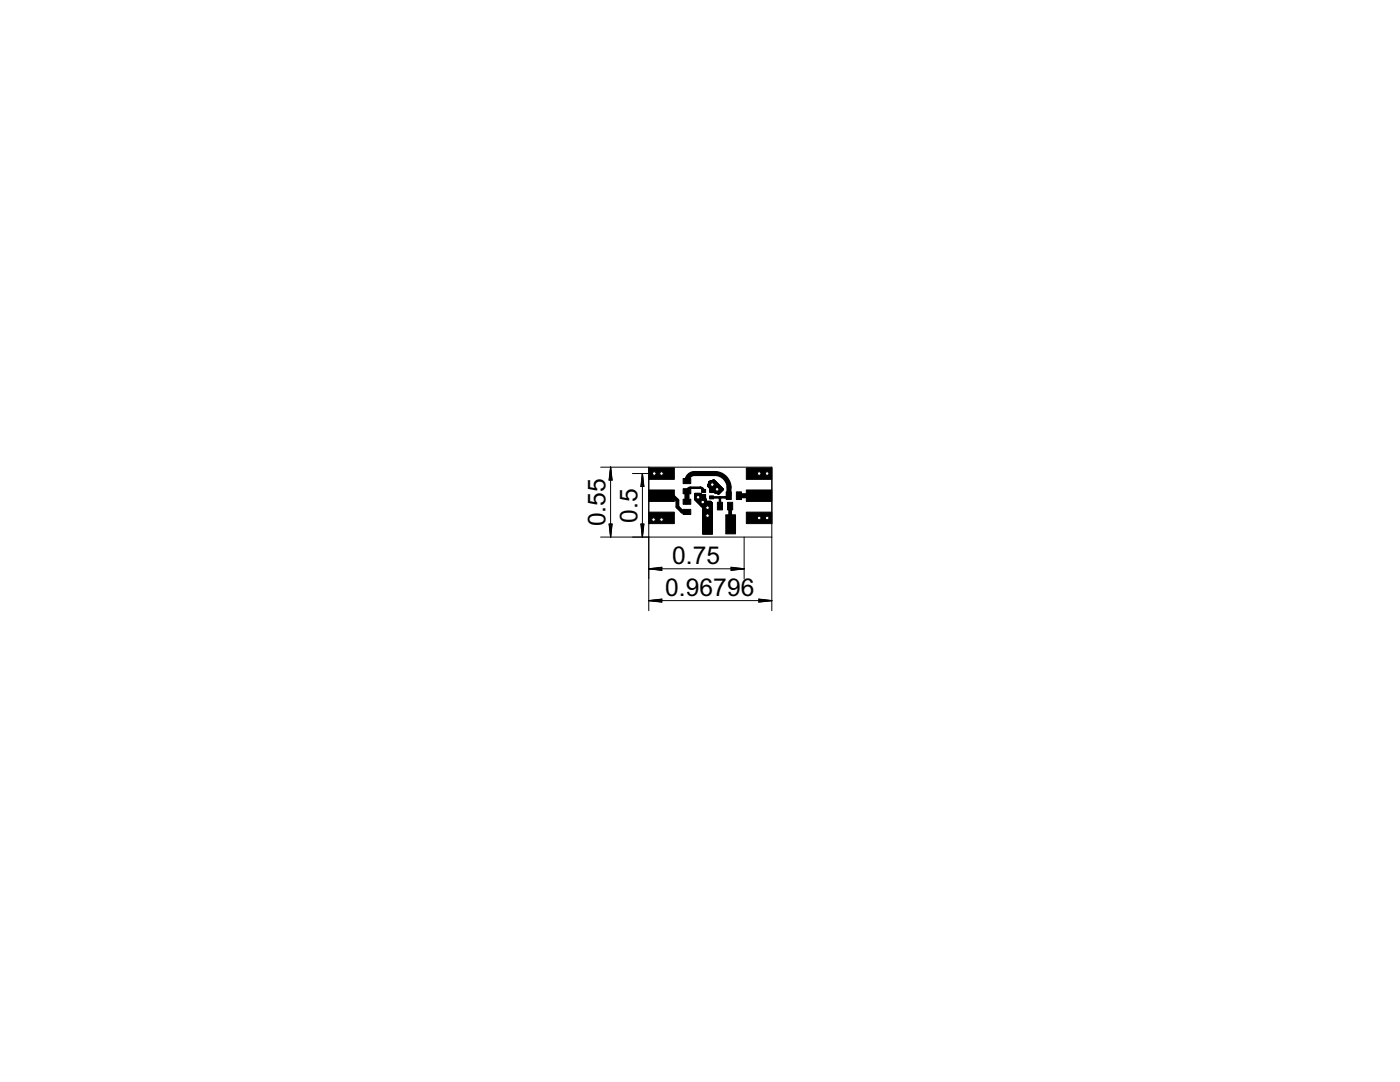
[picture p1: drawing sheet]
<svg xmlns="http://www.w3.org/2000/svg" width="279mm" height="216mm" viewBox="0 0 279 216" stroke-linecap="round" stroke-linejoin="round" font-family="sans-serif">
<defs><g id="words">
<g font-size="5.5">
<text x="120.9" y="105.1" transform="rotate(-90 120.9 105.1)">0.55</text>
<text x="127.2" y="104.3" transform="rotate(-90 127.2 104.3)">0.5</text>
<text x="134.1" y="112.5">0.75</text>
<text x="132.7" y="118.8">0.96796</text>
</g>
</g></defs>
<g fill="#000" stroke="#000" stroke-width=".2">
<path d="M129.5 97.8h5.1v2.3h-5.1zM129.5 93.4h5.1v2.3h-5.1zM136.3 99.6h1.6v1h-1.6zM136.3 97.5h1.6v1h-1.6zM136.3 95.5h1.6v1h-1.6zM140 97.7h.8v.6h-.8zM140 98.7h.8v.8h-.8zM141.6 99h.8v.5h-.8zM141.6 97.7h.8v.6h-.8zM144.9 98.1h1v1.6h-1zM147 98.1h1v1.6h-1zM148.9 97.8h5.1v2.3h-5.1z"/>
<path d="M148.9 93.4h5.1v2.3h-5.1zM129.5 102.2h5.1v2.3h-5.1zM136.3 101.6h1.6v1.1h-1.6zM140.2 102.7h2v3.8h-2zM143.2 100.2h1v1.5h-1zM144.8 102.7h2v3.8h-2zM145.2 100.2h1v1.5h-1zM148.9 102.2h5.1v2.3h-5.1z"/>
</g>
<path d="M132 98.9h2.2l1 1v1.2l.9 1 1 .1M130.4 103.7h1.6M132 103.3v.4M132 103.7h.1M145.7 101v3.5l.1 .1" fill="none" stroke="#000" stroke-width=".76"/>
<g fill="none" stroke="#000" stroke-width=".2">
<path d="M138.7 98.6h1.2M138.7 98.5l1.2 .1M138.7 98.5h1.1M138.7 98.8h2v.7M138.7 99.5h2.2v1.3l-.2 .2M138.7 99.7l1.2 1.3M138.7 99.7h2.2M138.7 99.6h2.2M138.7 99.5h2M138.7 99.4h2M138.7 99.3h2M138.7 99.2h2"/>
<path d="M138.7 99.1h2M138.7 99h2M138.7 98.9h2M138.7 98.8h2M138.7 98.7h1.4M138.7 98.7h1.3M138.7 98.6l1.3 .1M138.7 99.8h2.2M138.8 99.8h2.1M138.8 99.9h2.1M138.9 99.9h2M138.9 100h2"/>
<path d="M140.1 98.8l-.3-.4h-1.1v1.3M141.2 97l.6 .6v.7h2M141.2 97h2.5M141.2 97h2.6M141.2 96.9l2.5 .1M141.2 96.9h2.4M141.3 97.1h2.5M141.3 96.8l2.3 .1M141.3 96.8h2.3M141.3 96.8h2.2M141.3 96.7h2.1M141.3 97.1l2.6 .1"/>
<path d="M141.3 96.6h2.1M141.4 96.6h1.9M141.4 97.2h2.5M141.4 96.5h1.8M141.4 96.4l1.8 .1M141.4 97.2l2.6 .1M141.4 96.4h1.8M141.4 96.3l1.7 .1M141.4 96.3h1.6M141.5 96.2l1.5 .1M141.5 97.3h2.5M141.5 96.2h1.4"/>
<path d="M141.5 96.1l1.4 .1M141.5 96.1h1.4M141.5 97.3h2.6M141.5 96.1h1.3M141.6 97.4h2.5M141.6 97.4l2.6 .1M141.7 97.5h2.6M141.7 96h1M141.7 97.5l2.6 .1M141.8 97.6h2.5M141.8 97.6h2.6M141.8 98.2h2"/>
<path d="M141.8 98h2.3M141.8 97.8h2.4M141.9 95.9h.8M142 95.9h.6M142.1 95.9h.5M142.3 95.8h.2M142.5 95.8h.1M142.5 95.8l-1 .3-.3 .9M142.5 95.8l1.9 1.8M142.6 98.3h1.1M142.8 98.4h.9M142.9 98.4h.7"/>
<path d="M143 98.5h.6M143.2 98.5h.3M143.4 98.6h.1M143.9 98.2h-2.1M143.9 98.1h-2.1M144 98.1h-2.2M144 98h-2.2M144.1 97.9l-2.3 .1M144.2 97.9h-2.4M144.3 97.8h-2.5M144.3 97.7h-2.5M144.4 97.7h-2.6"/>
<path d="M144.4 97.6l-1 1-.9-.3M139 100l2.9 .1M139 100.1h2.9M139.1 100.1h2.9M139.1 100.2h2.9M139.2 100.2h2.9M139.2 100.3h2.9M139.3 100.3h2.9M139.3 100.4h2.9M139.4 100.4h2.8M139.4 100.5h2.8M139.5 100.5h2.7"/>
<path d="M139.5 100.6h2.7M139.6 100.6h2.6M139.6 100.7h2.6M139.7 100.7h2.5M139.7 100.8h2.5M139.8 100.8h2.4M139.8 100.9h2.4M139.9 100.9h2.3M139.9 101h2.3M140 101h2.2M140 101.1h2.2M140.1 101.1h2.1"/>
<path d="M140.1 101.2h2.1M140.2 101.2h2M140.2 101.3h2M140.3 106.4h1.9M140.3 106.3h1.9M140.3 106.2h1.9M140.3 106.1h1.9M140.3 106h1.9M140.3 105.9h1.9M140.3 105.8h1.9M140.3 105.7h1.9M140.3 105.6h1.9"/>
<path d="M140.3 105.5h1.9M140.3 105.4h1.9M140.3 105.3h1.9M140.3 105.2h1.9M140.3 105.1h1.9M140.3 105h1.9M140.3 104.9h1.9M140.3 104.8h1.9M140.3 104.7h1.9M140.3 104.6h1.9M140.3 104.5h1.9M140.3 104.4h1.9"/>
<path d="M140.3 104.3h1.9M140.3 104.2h1.9M140.3 104.1h1.9M140.3 104h1.9M140.3 103.9h1.9M140.3 103.8h1.9M140.3 103.7h1.9M140.3 103.6h1.9M140.3 103.5h1.9M140.3 103.4h1.9M140.3 103.3h1.9M140.3 103.2h1.9"/>
<path d="M140.3 103.1h1.9M140.3 103h1.9M140.3 102.9h1.9M140.3 102.8h1.9M140.3 102.7h1.9M140.3 102.6h1.9M140.3 102.5h1.9M140.3 102.4h1.9M140.3 102.3h1.9M140.3 102.2h1.9M140.3 102.1h1.9M140.3 102h1.9"/>
<path d="M140.3 101.9h1.9M140.3 101.8h1.9M140.3 101.7h1.9M140.3 101.6h1.9M140.3 101.5h1.9M140.3 101.4h1.9M140.3 101.3h1.9M141.8 100l.4 .4M142.2 100.4v6.1h-1.9v-5.2l-.4-.3"/>
</g>
<path d="M137.1 96a1.49 1.49 0 0 1 1.5-1.5h4a2.85 2.85 0 0 1 2.9 2.7l-.1 1.7M137.1 98v2.1M147.5 98.9h4" fill="none" stroke="#000" stroke-width="1"/>
<path d="M140.4 98l-.1-.4-.5-.3h-2l-.4 .2-.3 .5M142 99.3h1.7M143.7 99.3v1.7M145.4 98.9l-.3 .3-1.4 .1" fill="none" stroke="#000" stroke-width=".51"/>
<circle cx="132" cy="94.5" r=".53" fill="#000" stroke="#000" stroke-width=".2"/>
<circle cx="132" cy="94.5" r=".36" fill="#fff" stroke="#000" stroke-width=".2"/>
<circle cx="130.4" cy="103.7" r=".53" fill="#000" stroke="#000" stroke-width=".2"/>
<circle cx="130.4" cy="103.7" r=".36" fill="#fff" stroke="#000" stroke-width=".2"/>
<circle cx="132" cy="103.7" r=".53" fill="#000" stroke="#000" stroke-width=".2"/>
<circle cx="132" cy="103.7" r=".36" fill="#fff" stroke="#000" stroke-width=".2"/>
<circle cx="151.5" cy="94.5" r=".53" fill="#000" stroke="#000" stroke-width=".2"/>
<circle cx="151.5" cy="94.5" r=".36" fill="#fff" stroke="#000" stroke-width=".2"/>
<circle cx="153.1" cy="94.5" r=".53" fill="#000" stroke="#000" stroke-width=".2"/>
<circle cx="153.1" cy="94.5" r=".36" fill="#fff" stroke="#000" stroke-width=".2"/>
<circle cx="151.5" cy="103.4" r=".53" fill="#000" stroke="#000" stroke-width=".2"/>
<circle cx="151.5" cy="103.4" r=".36" fill="#fff" stroke="#000" stroke-width=".2"/>
<circle cx="153.1" cy="103.4" r=".53" fill="#000" stroke="#000" stroke-width=".2"/>
<circle cx="153.1" cy="103.4" r=".36" fill="#fff" stroke="#000" stroke-width=".2"/>
<circle cx="142.2" cy="96.7" r=".53" fill="#000" stroke="#000" stroke-width=".2"/>
<circle cx="142.2" cy="96.7" r=".36" fill="#fff" stroke="#000" stroke-width=".2"/>
<circle cx="143.1" cy="97.6" r=".53" fill="#000" stroke="#000" stroke-width=".2"/>
<circle cx="143.1" cy="97.6" r=".36" fill="#fff" stroke="#000" stroke-width=".2"/>
<circle cx="140.3" cy="100.2" r=".53" fill="#000" stroke="#000" stroke-width=".2"/>
<circle cx="140.3" cy="100.2" r=".36" fill="#fff" stroke="#000" stroke-width=".2"/>
<circle cx="139.3" cy="99.2" r=".53" fill="#000" stroke="#000" stroke-width=".2"/>
<circle cx="139.3" cy="99.2" r=".36" fill="#fff" stroke="#000" stroke-width=".2"/>
<circle cx="130.6" cy="94.5" r=".53" fill="#000" stroke="#000" stroke-width=".2"/>
<circle cx="130.6" cy="94.5" r=".36" fill="#fff" stroke="#000" stroke-width=".2"/>
<circle cx="141.2" cy="101.3" r=".53" fill="#000" stroke="#000" stroke-width=".2"/>
<circle cx="141.2" cy="101.3" r=".36" fill="#fff" stroke="#000" stroke-width=".2"/>
<circle cx="141.2" cy="102.9" r=".53" fill="#000" stroke="#000" stroke-width=".2"/>
<circle cx="141.2" cy="102.9" r=".36" fill="#fff" stroke="#000" stroke-width=".2"/>
<g fill="none" stroke="#000" stroke-width=".2">
<path d="M119.9 93.2h34.1v28.7M121.9 93.2v14M121.9 93.2l.3 2.6h-.7zM121.9 93.2l-.2 2.6M121.9 93.2l.1 2.6M121.9 93.2l-.3 2.6M121.9 93.2l.2 2.6M126.2 94.5h3.3M128.2 94.5v12.7M128.2 94.5l.3 2.6h-.6zM128.2 94.5l-.1 2.6M128.2 94.5l.1 2.6"/>
<path d="M128.2 94.5l-.2 2.6M128.2 94.5l.3 2.6M129.5 93.2v28.7M154.1 93.3v11.2M119.9 107.2h34.1M121.5 104.6h.7l-.3 2.6zM121.6 104.6l.3 2.6M121.7 104.6l.2 2.6M122 104.6l-.1 2.6M122.1 104.6l-.2 2.6M127.9 104.6h.6l-.3 2.6zM128 104.6l.2 2.6"/>
<path d="M128.1 104.6l.1 2.6M128.3 104.6l-.1 2.6M128.5 104.6l-.3 2.6M129.5 113.5h19M129.5 113.5l2.6-.3v.6zM129.5 119.8l2.6-.3v.7zM129.5 113.5l2.6 .1M129.5 113.5l2.6 .3M129.5 119.8h24.5M129.5 119.8l2.6 .2M129.5 119.8l2.6 .3M132.1 113.4l-2.6 .1"/>
<path d="M132.1 113.2l-2.6 .3M132.1 119.7l-2.6 .1M132.1 119.6l-2.6 .2M145.9 113.2l2.6 .3-2.6 .3zM145.9 113.4l2.6 .1M145.9 113.2l2.6 .3M148.5 107.2v8.3M148.5 113.5l-2.6 .1M148.5 113.5l-2.6 .3M151.4 119.5l2.6 .3-2.6 .4zM151.4 119.7l2.6 .1M151.4 119.6l2.6 .2"/>
<path d="M154 119.8l-2.6 .2M154 119.8l-2.6 .3"/>
</g>
<use href="#words"/>
</svg>
